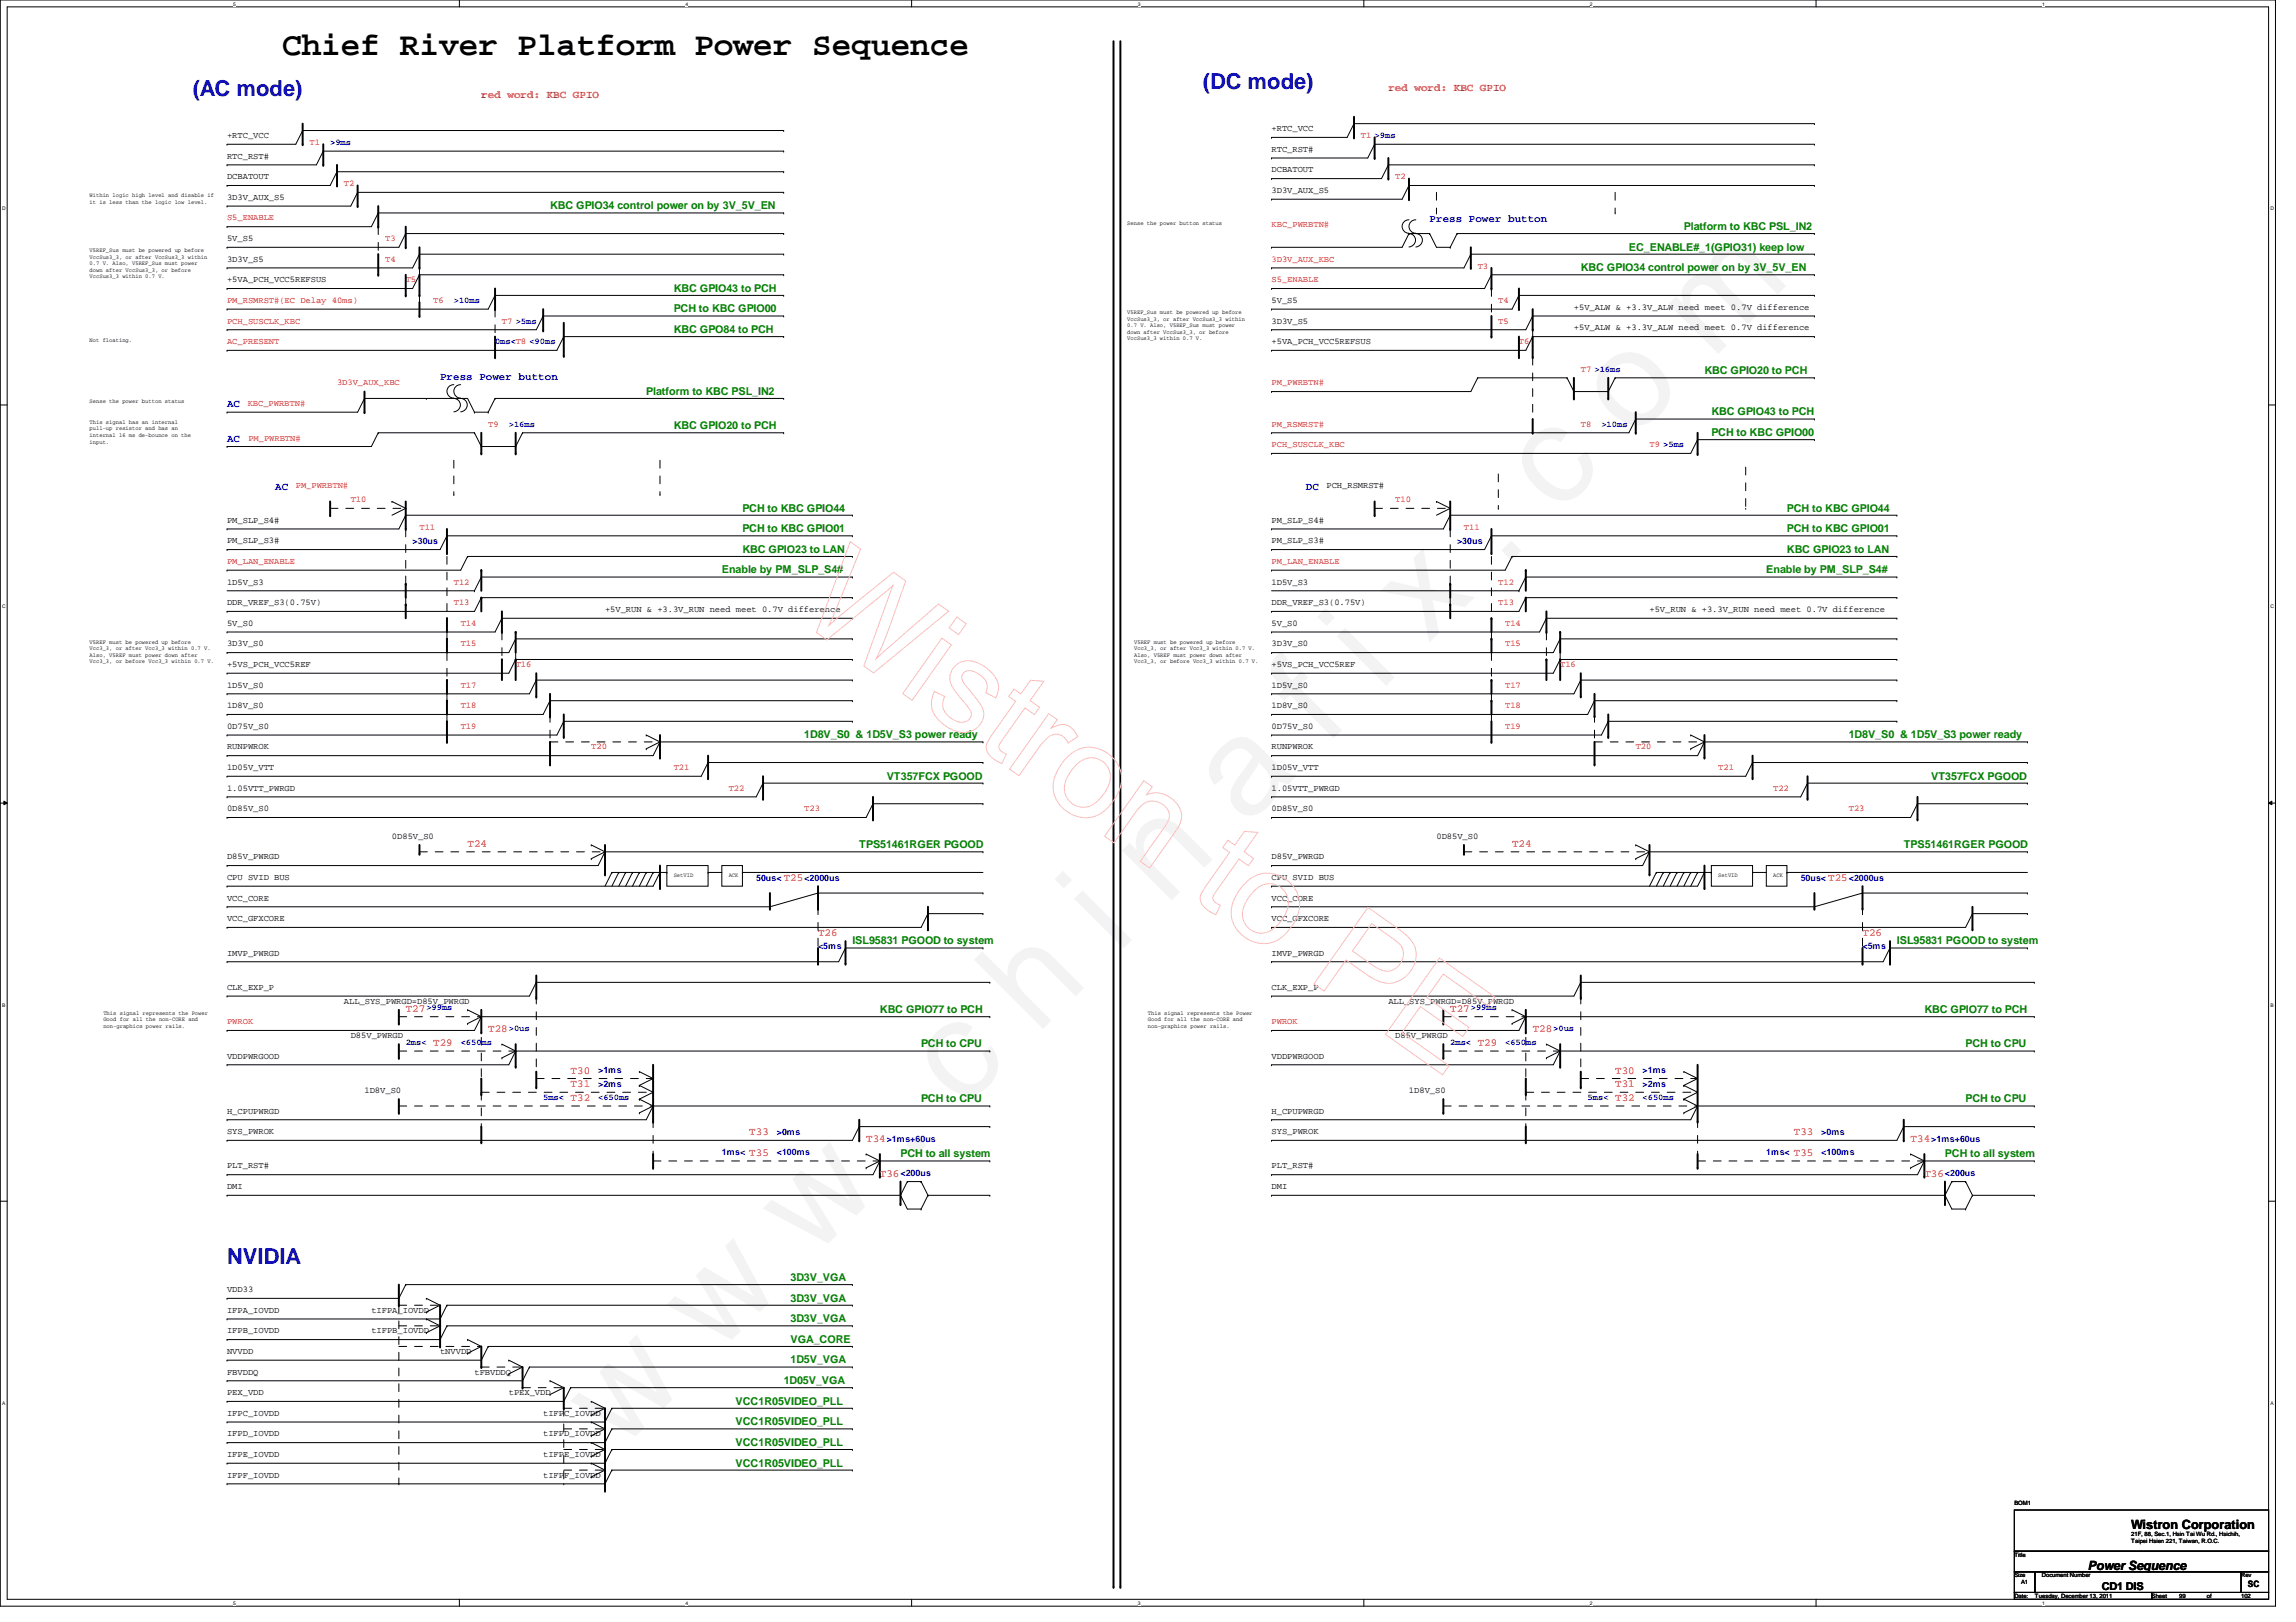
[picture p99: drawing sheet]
<svg xmlns="http://www.w3.org/2000/svg" width="297mm" height="210mm" viewBox="0 0 297 210" stroke-linecap="round" stroke-linejoin="round" font-family="sans-serif">
<defs><g id="words">
<text font-size="17.6" x="80.1" y="188" transform="rotate(-45 80.1 188)">w w w . c h i n a f i x . c o m</text>
<text font-size="4.2" x="36.5" y="7.1">Chief River Platform Power Sequence</text>
<g font-size="2.8" fill="#00f">
<text x="155.6" y="11.5">(DC mode)</text>
<text x="24.9" y="12.4">(AC mode)</text>
<text x="29.4" y="163.5">NVIDIA</text>
</g>
<g font-size="1.7">
<text x="275.7" y="197.8">Wistron Corporation</text>
<text x="270.1" y="203.2">Power Sequence</text>
</g>
<g font-size="1.4" fill="#f00">
<text x="179.6" y="11.8">red word: KBC GPIO</text>
<text x="62.3" y="12.7">red word: KBC GPIO</text>
<text x="60.5" y="109.6">T24</text>
<text x="195.6" y="109.6">T24</text>
<text x="101.4" y="114">T25</text>
<text x="236.5" y="114">T25</text>
<text x="105.8" y="121.2">T26</text>
<text x="241" y="121.2">T26</text>
<text x="52.5" y="130.9">T27</text>
<text x="187.6" y="130.9">T27</text>
<text x="56" y="135.4">T29</text>
<text x="63.2" y="133.6">T28</text>
<text x="191.2" y="135.4">T29</text>
<text x="198.3" y="133.6">T28</text>
<text x="73.8" y="142.5">T32</text>
<text x="73.8" y="138.9">T30</text>
<text x="73.8" y="140.7">T31</text>
<text x="209" y="142.5">T32</text>
<text x="209" y="138.9">T30</text>
<text x="209" y="140.7">T31</text>
<text x="96.9" y="149.6">T35</text>
<text x="96.9" y="146.9">T33</text>
<text x="112.1" y="147.8">T34</text>
<text x="232.1" y="149.6">T35</text>
<text x="232.1" y="146.9">T33</text>
<text x="247.2" y="147.8">T34</text>
<text x="113.8" y="152.3">T36</text>
<text x="249" y="152.3">T36</text>
</g>
<g font-size="1.4" fill="#008000">
<text x="71.2" y="27.1">KBC GPIO34 control power on by 3V_5V_EN</text>
<text x="217.8" y="29.8">Platform to KBC PSL_IN2</text>
<text x="204.5" y="35.1">KBC GPIO34 control power on by 3V_5V_EN</text>
<text x="210.7" y="32.4">EC_ENABLE#_1(GPIO31) keep low</text>
<text x="87.2" y="40.4">PCH to KBC GPIO00</text>
<text x="87.2" y="37.8">KBC GPIO43 to PCH</text>
<text x="87.2" y="43.1">KBC GPO84 to PCH</text>
<text x="83.6" y="51.1">Platform to KBC PSL_IN2</text>
<text x="220.5" y="48.4">KBC GPIO20 to PCH</text>
<text x="221.4" y="53.8">KBC GPIO43 to PCH</text>
<text x="87.2" y="55.5">KBC GPIO20 to PCH</text>
<text x="221.4" y="56.4">PCH to KBC GPIO00</text>
<text x="96.1" y="71.5">KBC GPIO23 to LAN</text>
<text x="96.1" y="68.9">PCH to KBC GPIO01</text>
<text x="96.1" y="66.2">PCH to KBC GPIO44</text>
<text x="231.2" y="71.5">KBC GPIO23 to LAN</text>
<text x="231.2" y="66.2">PCH to KBC GPIO44</text>
<text x="231.2" y="68.9">PCH to KBC GPIO01</text>
<text x="93.4" y="74.2">Enable by PM_SLP_S4#</text>
<text x="228.5" y="74.2">Enable by PM_SLP_S4#</text>
<text x="104.1" y="95.5">1D8V_S0 &amp; 1D5V_S3 power ready</text>
<text x="239.2" y="95.5">1D8V_S0 &amp; 1D5V_S3 power ready</text>
<text x="114.7" y="100.9">VT357FCX PGOOD</text>
<text x="249.8" y="100.9">VT357FCX PGOOD</text>
<text x="111.2" y="109.8">TPS51461RGER PGOOD</text>
<text x="246.3" y="109.8">TPS51461RGER PGOOD</text>
<text x="110.3" y="122.2">ISL95831 PGOOD to system</text>
<text x="245.4" y="122.2">ISL95831 PGOOD to system</text>
<text x="113.8" y="131.1">KBC GPIO77 to PCH</text>
<text x="249" y="131.1">KBC GPIO77 to PCH</text>
<text x="119.2" y="135.6">PCH to CPU</text>
<text x="254.3" y="135.6">PCH to CPU</text>
<text x="119.2" y="142.7">PCH to CPU</text>
<text x="254.3" y="142.7">PCH to CPU</text>
<text x="116.5" y="149.8">PCH to all system</text>
<text x="251.6" y="149.8">PCH to all system</text>
<text x="102.3" y="165.8">3D3V_VGA</text>
<text x="102.3" y="168.4">3D3V_VGA</text>
<text x="102.3" y="171.1">3D3V_VGA</text>
<text x="102.3" y="173.8">VGA_CORE</text>
<text x="101.4" y="179.1">1D05V_VGA</text>
<text x="102.3" y="176.4">1D5V_VGA</text>
<text x="95.2" y="184.4">VCC1R05VIDEO_PLL</text>
<text x="95.2" y="181.8">VCC1R05VIDEO_PLL</text>
<text x="95.2" y="189.8">VCC1R05VIDEO_PLL</text>
<text x="95.2" y="187.1">VCC1R05VIDEO_PLL</text>
</g>
<g font-size="1.4" fill="#00f">
<text x="185" y="28.7">Press Power button</text>
<text x="29.4" y="52.7">AC</text>
<text x="56.9" y="49.1">Press Power button</text>
<text x="29.4" y="57.1">AC</text>
<text x="35.6" y="63.4">AC</text>
<text x="168.9" y="63.4">DC</text>
</g>
<text font-size="1.4" x="271.9" y="205.7">CD1 DIS</text>
<g font-size="1.1">
<text x="29.4" y="17.9">+RTC_VCC</text>
<text x="164.5" y="17">+RTC_VCC</text>
<text x="29.4" y="23.2">DCBATOUT</text>
<text x="29.4" y="20.5">RTC_RST#</text>
<text x="164.5" y="22.3">DCBATOUT</text>
<text x="164.5" y="19.6">RTC_RST#</text>
<text x="29.4" y="25.9">3D3V_AUX_S5</text>
<text x="164.5" y="25">3D3V_AUX_S5</text>
<text x="29.4" y="31.2">5V_S5</text>
<text x="29.4" y="33.9">3D3V_S5</text>
<text x="29.4" y="36.5">+5VA_PCH_VCC5REFSUS</text>
<text x="164.5" y="41.9">3D3V_S5</text>
<text x="164.5" y="39.2">5V_S5</text>
<text x="203.6" y="40.1">+5V_ALW &amp; +3.3V_ALW need meet 0.7V difference</text>
<text x="164.5" y="44.5">+5VA_PCH_VCC5REFSUS</text>
<text x="203.6" y="42.8">+5V_ALW &amp; +3.3V_ALW need meet 0.7V difference</text>
<text x="171.6" y="63.2">PCH_RSMRST#</text>
<text x="29.4" y="67.6">PM_SLP_S4#</text>
<text x="29.4" y="70.3">PM_SLP_S3#</text>
<text x="164.5" y="67.6">PM_SLP_S4#</text>
<text x="164.5" y="70.3">PM_SLP_S3#</text>
<text x="29.4" y="75.6">1D5V_S3</text>
<text x="164.5" y="75.6">1D5V_S3</text>
<text x="29.4" y="83.7">3D3V_S0</text>
<text x="29.4" y="81">5V_S0</text>
<text x="29.4" y="78.3">DDR_VREF_S3(0.75V)</text>
<text x="78.3" y="79.2">+5V_RUN &amp; +3.3V_RUN need meet 0.7V difference</text>
<text x="164.5" y="78.3">DDR_VREF_S3(0.75V)</text>
<text x="164.5" y="83.7">3D3V_S0</text>
<text x="164.5" y="81">5V_S0</text>
<text x="213.4" y="79.2">+5V_RUN &amp; +3.3V_RUN need meet 0.7V difference</text>
<text x="29.4" y="89">1D5V_S0</text>
<text x="29.4" y="86.3">+5VS_PCH_VCC5REF</text>
<text x="164.5" y="89">1D5V_S0</text>
<text x="164.5" y="86.3">+5VS_PCH_VCC5REF</text>
<text x="29.4" y="91.7">1D8V_S0</text>
<text x="29.4" y="94.3">0D75V_S0</text>
<text x="164.5" y="91.7">1D8V_S0</text>
<text x="164.5" y="94.3">0D75V_S0</text>
<text x="29.4" y="99.7">1D05V_VTT</text>
<text x="29.4" y="97">RUNPWROK</text>
<text x="164.5" y="99.7">1D05V_VTT</text>
<text x="164.5" y="97">RUNPWROK</text>
<text x="29.4" y="105">0D85V_S0</text>
<text x="29.4" y="102.3">1.05VTT_PWRGD</text>
<text x="164.5" y="105">0D85V_S0</text>
<text x="164.5" y="102.3">1.05VTT_PWRGD</text>
<text x="29.4" y="111.2">D85V_PWRGD</text>
<text x="29.4" y="113.9">CPU SVID BUS</text>
<text x="50.7" y="108.5">0D85V_S0</text>
<text x="164.5" y="111.2">D85V_PWRGD</text>
<text x="164.5" y="113.9">CPU SVID BUS</text>
<text x="185.8" y="108.5">0D85V_S0</text>
<text x="29.4" y="116.5">VCC_CORE</text>
<text x="29.4" y="119.2">VCC_GFXCORE</text>
<text x="164.5" y="116.5">VCC_CORE</text>
<text x="164.5" y="119.2">VCC_GFXCORE</text>
<text x="29.4" y="123.7">IMVP_PWRGD</text>
<text x="164.5" y="123.7">IMVP_PWRGD</text>
<text x="29.4" y="128.1">CLK_EXP_P</text>
<text x="44.5" y="129.9">ALL_SYS_PWRGD=D85V_PWRGD</text>
<text x="164.5" y="128.1">CLK_EXP_P</text>
<text x="179.6" y="129.9">ALL_SYS_PWRGD=D85V_PWRGD</text>
<text x="29.4" y="137">VDDPWRGOOD</text>
<text x="45.4" y="134.3">D85V_PWRGD</text>
<text x="164.5" y="137">VDDPWRGOOD</text>
<text x="180.5" y="134.3">D85V_PWRGD</text>
<text x="47.2" y="141.4">1D8V_S0</text>
<text x="182.3" y="141.4">1D8V_S0</text>
<text x="29.4" y="144.1">H_CPUPWRGD</text>
<text x="29.4" y="146.8">SYS_PWROK</text>
<text x="164.5" y="144.1">H_CPUPWRGD</text>
<text x="164.5" y="146.8">SYS_PWROK</text>
<text x="29.4" y="153.9">DMI</text>
<text x="29.4" y="151.2">PLT_RST#</text>
<text x="164.5" y="153.9">DMI</text>
<text x="164.5" y="151.2">PLT_RST#</text>
<text x="29.4" y="167.2">VDD33</text>
<text x="29.4" y="169.9">IFPA_IOVDD</text>
<text x="29.4" y="172.6">IFPB_IOVDD</text>
<text x="48" y="169.9">tIFPA_IOVDD</text>
<text x="48" y="172.6">tIFPB_IOVDD</text>
<text x="29.4" y="177.9">FBVDDQ</text>
<text x="29.4" y="175.2">NVVDD</text>
<text x="56.9" y="175.2">tNVVDD</text>
<text x="61.4" y="177.9">tFBVDDQ</text>
<text x="29.4" y="180.6">PEX_VDD</text>
<text x="29.4" y="183.2">IFPC_IOVDD</text>
<text x="29.4" y="185.9">IFPD_IOVDD</text>
<text x="65.8" y="180.6">tPEX_VDD</text>
<text x="70.3" y="183.2">tIFPC_IOVDD</text>
<text x="70.3" y="185.9">tIFPD_IOVDD</text>
<text x="29.4" y="188.6">IFPE_IOVDD</text>
<text x="29.4" y="191.2">IFPF_IOVDD</text>
<text x="70.3" y="188.6">tIFPE_IOVDD</text>
<text x="70.3" y="191.2">tIFPF_IOVDD</text>
<text x="290.8" y="205.4">SC</text>
</g>
<g font-size="1.1" fill="#f00">
<text x="176.1" y="17.9">T1</text>
<text x="40" y="18.8">T1</text>
<text x="180.5" y="23.2">T2</text>
<text x="29.4" y="28.5">S5_ENABLE</text>
<text x="44.5" y="24.1">T2</text>
<text x="164.5" y="29.4">KBC_PWRBTN#</text>
<text x="49.8" y="31.2">T3</text>
<text x="49.8" y="33.9">T4</text>
<text x="164.5" y="33.9">3D3V_AUX_KBC</text>
<text x="191.2" y="34.8">T3</text>
<text x="29.4" y="41.9">PCH_SUSCLK_KBC</text>
<text x="29.4" y="39.2">PM_RSMRST#(EC Delay 40ms)</text>
<text x="52.5" y="36.5">T5</text>
<text x="56" y="39.2">T6</text>
<text x="64.9" y="41.9">T7 &gt;5ms</text>
<text x="164.5" y="36.5">S5_ENABLE</text>
<text x="193.8" y="39.2">T4</text>
<text x="193.8" y="41.9">T5</text>
<text x="29.4" y="44.5">AC_PRESENT</text>
<text x="196.5" y="44.5">T6</text>
<text x="32" y="52.5">KBC_PWRBTN#</text>
<text x="43.6" y="49.9">3D3V_AUX_KBC</text>
<text x="164.5" y="49.9">PM_PWRBTN#</text>
<text x="204.5" y="48.1">T7 &gt;16ms</text>
<text x="32.1" y="57.1">PM_PWRBTN#</text>
<text x="63.2" y="55.2">T9</text>
<text x="164.5" y="57.9">PCH_SUSCLK_KBC</text>
<text x="164.5" y="55.2">PM_RSMRST#</text>
<text x="204.5" y="55.2">T8</text>
<text x="213.4" y="57.9">T9 &gt;5ms</text>
<text x="38.3" y="63.2">PM_PWRBTN#</text>
<text x="45.4" y="65">T10</text>
<text x="180.5" y="65">T10</text>
<text x="54.3" y="68.5">T11</text>
<text x="189.4" y="68.5">T11</text>
<text x="29.4" y="73">PM_LAN_ENABLE</text>
<text x="58.7" y="75.6">T12</text>
<text x="164.5" y="73">PM_LAN_ENABLE</text>
<text x="193.8" y="75.6">T12</text>
<text x="58.7" y="78.3">T13</text>
<text x="59.6" y="83.7">T15</text>
<text x="59.6" y="81">T14</text>
<text x="193.8" y="78.3">T13</text>
<text x="194.7" y="83.7">T15</text>
<text x="194.7" y="81">T14</text>
<text x="59.6" y="89">T17</text>
<text x="66.7" y="86.3">T16</text>
<text x="194.7" y="89">T17</text>
<text x="201.8" y="86.3">T16</text>
<text x="59.6" y="91.7">T18</text>
<text x="59.6" y="94.3">T19</text>
<text x="194.7" y="94.3">T19</text>
<text x="194.7" y="91.7">T18</text>
<text x="76.5" y="97">T20</text>
<text x="87.2" y="99.7">T21</text>
<text x="211.6" y="97">T20</text>
<text x="222.3" y="99.7">T21</text>
<text x="94.3" y="102.3">T22</text>
<text x="104.1" y="105">T23</text>
<text x="229.4" y="102.3">T22</text>
<text x="239.2" y="105">T23</text>
<text x="29.4" y="132.5">PWROK</text>
<text x="164.5" y="132.5">PWROK</text>
</g>
<g font-size="1.1" fill="#00f">
<text x="177.8" y="17.9">&gt;9ms</text>
<text x="42.7" y="18.8">&gt;9ms</text>
<text x="58.7" y="39.2">&gt;10ms</text>
<text x="64" y="44.5">0ms&lt;T8 &lt;90ms</text>
<text x="65.8" y="55.2">&gt;16ms</text>
<text x="207.2" y="55.2">&gt;10ms</text>
<text x="53.4" y="70.4">&gt;30us</text>
<text x="188.5" y="70.4">&gt;30us</text>
<text x="97.8" y="114">50us&lt;</text>
<text x="104.1" y="114">&lt;2000us</text>
<text x="233" y="114">50us&lt;</text>
<text x="239.2" y="114">&lt;2000us</text>
<text x="105.8" y="122.9">&lt;5ms</text>
<text x="241" y="122.9">&lt;5ms</text>
<text x="55.2" y="130.8">&gt;99ms</text>
<text x="190.3" y="130.8">&gt;99ms</text>
<text x="52.5" y="135.2">2ms&lt;</text>
<text x="59.6" y="135.2">&lt;650ms</text>
<text x="65.8" y="133.4">&gt;0us</text>
<text x="187.6" y="135.2">2ms&lt;</text>
<text x="194.7" y="135.2">&lt;650ms</text>
<text x="201" y="133.4">&gt;0us</text>
<text x="70.3" y="142.3">5ms&lt;</text>
<text x="77.4" y="142.3">&lt;650ms</text>
<text x="77.4" y="138.9">&gt;1ms</text>
<text x="77.4" y="140.6">&gt;2ms</text>
<text x="205.4" y="142.3">5ms&lt;</text>
<text x="212.5" y="142.3">&lt;650ms</text>
<text x="212.5" y="138.9">&gt;1ms</text>
<text x="212.5" y="140.6">&gt;2ms</text>
<text x="93.4" y="149.5">1ms&lt;</text>
<text x="100.5" y="149.5">&lt;100ms</text>
<text x="100.5" y="146.9">&gt;0ms</text>
<text x="114.7" y="147.7">&gt;1ms+60us</text>
<text x="228.5" y="149.5">1ms&lt;</text>
<text x="235.6" y="149.5">&lt;100ms</text>
<text x="235.6" y="146.9">&gt;0ms</text>
<text x="249.8" y="147.7">&gt;1ms+60us</text>
<text x="116.5" y="152.2">&lt;200us</text>
<text x="251.6" y="152.2">&lt;200us</text>
</g>
<g font-size=".8">
<text x="11.6" y="25.5">Within logic high level and disable if</text>
<text x="11.6" y="26.4">it is less than the logic low level.</text>
<text x="145.8" y="29.1">Sense the power button status</text>
<text x="11.6" y="32.6">V5REF_Sus must be powered up before</text>
<text x="11.6" y="33.5">VccSus3_3, or after VccSus3_3 within</text>
<text x="11.6" y="34.3">0.7 V. Also, V5REF_Sus must power</text>
<text x="11.6" y="35.2">down after VccSus3_3, or before</text>
<text x="11.6" y="36">VccSus3_3 within 0.7 V.</text>
<text x="145.8" y="40.6">V5REF_Sus must be powered up before</text>
<text x="145.8" y="41.5">VccSus3_3, or after VccSus3_3 within</text>
<text x="11.6" y="44.2">Not floating.</text>
<text x="145.8" y="42.3">0.7 V. Also, V5REF_Sus must power</text>
<text x="145.8" y="43.2">down after VccSus3_3, or before</text>
<text x="145.8" y="44">VccSus3_3 within 0.7 V.</text>
<text x="11.6" y="52.2">Sense the power button status</text>
<text x="11.6" y="54.9">This signal has an internal</text>
<text x="11.6" y="55.7">pull-up resistor and has an</text>
<text x="11.6" y="56.6">internal 16 ms de-bounce on the</text>
<text x="11.6" y="57.4">input.</text>
<text x="11.6" y="83.3">V5REF must be powered up before</text>
<text x="146.7" y="83.3">V5REF must be powered up before</text>
<text x="11.6" y="84.2">Vcc3_3, or after Vcc3_3 within 0.7 V.</text>
<text x="11.6" y="85">Also, V5REF must power down after</text>
<text x="11.6" y="85.9">Vcc3_3, or before Vcc3_3 within 0.7 V.</text>
<text x="146.7" y="84.2">Vcc3_3, or after Vcc3_3 within 0.7 V.</text>
<text x="146.7" y="85">Also, V5REF must power down after</text>
<text x="146.7" y="85.9">Vcc3_3, or before Vcc3_3 within 0.7 V.</text>
<text x="87.2" y="113.5">SetVID</text>
<text x="94.3" y="113.5">ACK</text>
<text x="222.3" y="113.5">SetVID</text>
<text x="229.4" y="113.5">ACK</text>
<text x="13.4" y="131.3">This signal represents the Power</text>
<text x="148.5" y="131.3">This signal represents the Power</text>
<text x="13.4" y="132.2">Good for all the non-CORE and</text>
<text x="13.4" y="133">non-graphics power rails.</text>
<text x="148.5" y="132.2">Good for all the non-CORE and</text>
<text x="148.5" y="133">non-graphics power rails.</text>
<text x="260.6" y="194.8">BOM1</text>
<text x="260.6" y="201.5">Title</text>
<text x="275.7" y="198.8">21F, 88, Sec.1, Hsin Tai Wu Rd., Hsichih,</text>
<text x="275.7" y="199.7">Taipei Hsien 221, Taiwan, R.O.C.</text>
<text x="260.6" y="204.1">Size</text>
<text x="260.6" y="206.8">Date:</text>
<text x="261.5" y="205">A1</text>
<text x="263.3" y="206.8">Tuesday, December 13, 2011</text>
<text x="264.2" y="204.1">Document Number</text>
<text x="278.4" y="206.8">Sheet</text>
<text x="281.9" y="206.8">99</text>
<text x="285.5" y="206.8">of</text>
<text x="289.9" y="204.1">Rev</text>
<text x="289.9" y="206.8">102</text>
</g>
<g font-size=".6">
<text x="30.2" y=".7">5</text>
<text x="88.7" y=".7">4</text>
<text x="147.2" y=".7">3</text>
<text x="205.7" y=".7">2</text>
<text x="264.2" y=".7">1</text>
<text x=".3" y="27.2">D</text>
<text x="293.7" y="27.2">D</text>
<text x=".3" y="78.7">C</text>
<text x="293.7" y="78.7">C</text>
<text x=".3" y="130.3">B</text>
<text x="293.7" y="130.3">B</text>
<text x=".3" y="181.8">A</text>
<text x="293.7" y="181.8">A</text>
<text x="30.2" y="207.7">5</text>
<text x="88.7" y="207.7">4</text>
<text x="147.2" y="207.7">3</text>
<text x="205.7" y="207.7">2</text>
<text x="264.2" y="207.7">1</text>
</g>
</g></defs>
<path d="M0 0h294.4v207.9h-294.4zM.9 .9h292.6v206.1h-292.6z" fill="none" stroke="#000" stroke-width=".13"/>
<g fill="#fff">
<path d="M30.2 .1h.3v.7h-.3z"/>
<path d="M30.2 207.1h.3v.7h-.3z"/>
</g>
<path d="M59.4 0v.9M59.4 207v.9" fill="none" stroke="#000" stroke-width=".13"/>
<g fill="#fff">
<path d="M88.7 .1h.3v.7h-.3z"/>
<path d="M88.7 207.1h.3v.7h-.3z"/>
</g>
<path d="M117.9 0v.9M117.9 207v.9" fill="none" stroke="#000" stroke-width=".13"/>
<g fill="#fff">
<path d="M147.2 .1h.3v.7h-.3z"/>
<path d="M147.2 207.1h.3v.7h-.3z"/>
</g>
<path d="M176.4 0v.9M176.4 207v.9" fill="none" stroke="#000" stroke-width=".13"/>
<g fill="#fff">
<path d="M205.7 .1h.3v.7h-.3z"/>
<path d="M205.7 207.1h.3v.7h-.3z"/>
</g>
<path d="M234.9 0v.9M234.9 207v.9" fill="none" stroke="#000" stroke-width=".13"/>
<g fill="#fff">
<path d="M264.2 .1h.3v.7h-.3z"/>
<path d="M264.2 207.1h.3v.7h-.3z"/>
<path d="M.3 26.6h.5v.7h-.5z"/>
<path d="M293.7 26.6h.5v.7h-.5z"/>
<path d="M.3 78.1h.5v.8h-.5z"/>
<path d="M293.7 78.1h.5v.8h-.5z"/>
</g>
<path d="M0 52.4h.9M293.5 52.4h.9" fill="none" stroke="#000" stroke-width=".13"/>
<g fill="#fff">
<path d="M.3 129.7h.4v.7h-.4z"/>
<path d="M293.7 129.7h.5v.7h-.5z"/>
</g>
<path d="M0 103.9h.9M.5 103.7l.4 .2-.4 .2zM293.5 103.9l.4-.2v.4zM293.5 103.9h.9" fill="none" stroke="#000" stroke-width=".13"/>
<path d="M.5 103.7l.4 .2-.4 .2zM293.5 103.9l.4-.2v.4z" fill="#000"/>
<g fill="#fff">
<path d="M.3 181.2h.4v.7h-.4z"/>
<path d="M293.7 181.2h.4v.7h-.4z"/>
</g>
<g fill="none" stroke="#000" stroke-width=".13">
<path d="M29.4 18.7h.1M39.2 16.9h.1M39.2 16.9l-.9 1.8h-8.9M39.2 16.9h62.2M41.8 19.6h.1M41.8 19.6l-.9 1.7h-11.5M41.8 19.6h59.6M101.4 19.6h.1M101.4 16.9h.1M164.5 17.8h.1M175.2 16h.1M175.2 16l-.9 1.8h-9.8"/>
<path d="M175.2 16h59.5M177.8 18.7h.1M177.8 18.7h56.9M177.8 18.7l-.9 1.7h-12.4M234.7 18.7h.1M234.7 16h.1M29.4 26.7h.1M29.4 29.3h.1M29.4 34.7h.1M29.4 32h.1M29.4 21.3h.1M29.4 37.3h.1"/>
<path d="M29.4 24h.1M43.6 22.2h.1M43.6 22.2l-.9 1.8h-13.3M43.6 22.2h57.8M46.3 24.9h.1M46.3 24.9l-.9 1.8h-16M46.3 24.9h55.1M48.9 27.6h.1M48.9 27.6l-.9 1.7h-18.6M48.9 27.6h52.5M52.5 30.2h.1M52.5 30.2h48.9"/>
<path d="M52.5 30.2l-.9 1.8h-22.2M54.3 32.9h.1M54.3 35.6h.1M54.3 32.9l-.9 1.8h-24M54.3 32.9h47.1M54.3 35.6h47.1M54.3 35.6l-.9 1.7h-24M64 38.2h.1M64 38.2h37.4M64 38.2l-.8 1.8h-33.8M101.4 22.2h.1M164.5 23.1h.1"/>
<path d="M164.5 20.4h.1M179.6 21.3h.1M179.6 21.3l-.9 1.8h-14.2M179.6 21.3h55.1M182.3 24h.1M182.3 24h52.4M182.3 24l-.9 1.8M188.5 30.2h46.2M190.3 32.9h44.4M193 35.6h41.7M196.5 38.2h38.2M234.7 21.3h.1"/>
<path d="M234.7 24h.1M29.4 42.7h.1M29.4 45.3h.1M29.4 40h.1M29.4 53.3h.1M29.4 57.8h.1M29.4 42.7h40M29.4 45.3h42.6M47.2 51.6h.1M47.2 51.6l-.9 1.7h-16.9M47.2 51.6h13.3l.9 1.7M48.9 56h.1"/>
<path d="M48.9 56l-.9 1.8h-18.6M48.9 56h12.5M55.2 51.6h.1M58.7 51.6a.87 .87 0 0 1 .9 .8 .87 .87 0 0 1-.9 .9M58.7 49.8a.87 .87 0 0 0-.9 .9 .87 .87 0 0 0 .9 .8M59.6 51.6a.87 .87 0 0 1 .8 .8 .87 .87 0 0 1-.8 .9M59.6 49.8a.87 .87 0 0 0-.9 .9 .87 .87 0 0 0 .9 .8M61.4 56h.1M61.4 53.3h.1M61.4 53.3h1.8M61.4 56l.9 1.8M62.3 57.8h.1"/>
<path d="M62.3 57.8h4.4M63.2 53.3h.1M64 51.6h.1M64 51.6h37.4M64 51.6l-.8 1.7M66.7 57.8h.1M70.3 40.9h31.1M72.9 43.6h28.5M101.4 56h-33.8l-.9 1.8M164.5 42.7h32.9M164.5 45.3h32.9M164.5 40h31.1"/>
<path d="M164.5 56h46.2M164.5 58.7h54.2M198.3 43.6h36.4M198.3 40.9h36.4M29.4 71.1h.1M29.4 68.5h.1M29.4 73.8h.1M29.4 79.1h.1M29.4 76.5h32M50.7 64.9h.1M50.7 64.9l1.8 .9M52.5 66.7h.1"/>
<path d="M52.5 65.8h.1M52.5 66.7l-.9 1.8h-22.2M52.5 66.7h57.8M52.5 65.8l-1.8 .9M57.8 69.3h.1M57.8 69.3l-.9 1.8h-27.5M57.8 69.3h52.5M60.5 72h.1M60.5 72h49.8M60.5 72l-.9 1.8h-30.2M61.4 76.5h.1M62.3 74.7h.1"/>
<path d="M62.3 77.3h.1M62.3 74.7h48M62.3 77.3h48M62.3 77.3l-.9 1.8h-32M62.3 74.7l-.9 1.8M164.5 73.8h30.2M164.5 76.5h32M164.5 79.1h32M187.6 66.7h57.8M193 69.3h52.4M195.6 72h49.8M197.4 74.7h48"/>
<path d="M197.4 77.3h48M245.4 72h.1M245.4 69.3h.1M245.4 66.7h.1M245.4 77.3h.1M245.4 74.7h.1M29.4 89.8h.1M29.4 84.5h.1M29.4 81.8h.1M29.4 92.5h.1M29.4 87.1h.1M29.4 97.8h.1"/>
<path d="M29.4 95.1h.1M29.4 89.8h39.1M29.4 92.5h40.9M29.4 97.8h55.1M29.4 95.1h42.6M64.9 80h.1M64.9 80h45.4M64.9 80l-.9 1.8h-34.6M66.7 82.7h.1M66.7 85.3h.1M66.7 82.7h43.6M66.7 82.7l-.9 1.8h-36.4"/>
<path d="M66.7 85.3h43.6M66.7 85.3l-.9 1.8h-36.4M69.4 88h40.9M71.2 90.7h39.1M72.9 93.3h37.4M85.4 96h41.8M91.6 98.7h35.6M164.5 89.8h39.1M164.5 84.5h36.5M164.5 81.8h34.7M164.5 92.5h40.9M164.5 87.1h36.5"/>
<path d="M164.5 97.8h55.1M164.5 95.1h42.7M200.1 80h45.3M201.8 82.7h43.6M201.8 85.3h43.6M204.5 88h40.9M206.3 90.7h39.1M208.1 93.3h37.3M220.5 96h41.8M226.7 98.7h35.6M245.4 82.7h.1M245.4 88h.1"/>
<path d="M245.4 80h.1M245.4 90.7h.1M245.4 85.3h.1M245.4 93.3h.1M262.3 96h.1M262.3 98.7h.1M29.4 105.8h.1M29.4 112h.1M29.4 117.3h.1M29.4 100.5h.1M29.4 103.1h.1M29.4 114.7h.1"/>
<path d="M29.4 105.8h82.7M29.4 112h48M29.4 117.3h70.2M29.4 100.5h61.3M29.4 103.1h68.4M29.4 114.7h55.1M78.3 110.2h48.9M96.1 112.9h31.1M98.7 101.3h28.5M164.5 112h48M164.5 100.5h61.3M164.5 103.1h68.5"/>
<path d="M164.5 114.7h55.1M213.4 110.2h48.9M231.2 112.9h31.1M233.8 101.3h28.5M241 115.6h.1M241 115.6l-6.3 1.7h-70.2M241 115.6h21.3M248.1 104h.1M248.1 104l-.9 1.8h-82.7M248.1 104h14.2M255.2 118.2h.1M255.2 118.2l-.9 1.8h-89.8"/>
<path d="M255.2 118.2h7.1M262.3 110.2h.1M262.3 104h.1M262.3 115.6h.1M262.3 118.2h.1M262.3 101.3h.1M29.4 120h.1M29.4 124.5h.1M29.4 133.3h.1M29.4 137.8h.1M29.4 128.9h.1M29.4 120h89.8"/>
<path d="M29.4 124.5h79.1M29.4 128.9h39.1M60.5 132.5h.1M60.5 130.7h.1M60.5 130.7l1.8 .9M62.3 131.6h.1M62.3 131.6l-.9 1.7h-32M62.3 131.6h65.8M62.3 131.6l-1.8 .9M64.9 135.1h.1M64.9 136.9h.1M64.9 135.1l1.8 .9"/>
<path d="M66.7 136h.1M66.7 136h61.4M66.7 136l-.9 1.8h-36.4M66.7 136l-1.8 .9M69.4 127.1h58.7M164.5 133.3h32M164.5 137.8h36.5M164.5 128.9h39.1M197.4 131.6h65.8M201.8 136h61.4M204.5 127.1h58.7M244.5 122.7h.1"/>
<path d="M244.5 122.7l-.9 1.8h-79.1M244.5 122.7h17.8M262.3 122.7h.1M263.2 131.6h.1M263.2 136h.1M263.2 127.1h.1M0 155.4h.9M29.4 152h.1M29.4 144.9h.1M29.4 154.7h.1M29.4 147.6h.1M29.4 152h83.5"/>
<path d="M29.4 144.9h54.2M29.4 154.7h87.1M29.4 147.6h80.9M84.5 143.1h43.6M164.5 144.9h54.2M164.5 154.7h87.1M219.6 143.1h43.6M246.3 145.8h.1M246.3 145.8l-.9 1.8h-80.9M246.3 145.8h16.9M247.2 151.1h.1M247.2 149.4h.1"/>
<path d="M247.2 149.4l1.8 .8M249 150.2h.1M249 150.2l-.9 1.8h-83.6M249 150.2h14.2M249 150.2l-1.8 .9M251.6 154.7h.1M251.6 154.7l.9 1.8h1.8M252.5 152.9h.1M252.5 152.9l-.9 1.8M252.5 152.9h1.8M254.3 152.9h.1M254.3 156.5h.1"/>
<path d="M254.3 152.9l.9 1.8M255.2 154.7h.1M255.2 154.7h8M255.2 154.7l-.9 1.8M263.2 154.7h.1M263.2 150.2h.1M263.2 143.1h.1M263.2 145.8h.1M293.5 155.4h.9M29.4 178.7h.1M29.4 170.7h.1M29.4 168h.1"/>
<path d="M29.4 176h.1M29.4 173.4h.1M29.4 178.7h38.2M52.5 166.2h.1M52.5 166.2l-.9 1.8h-22.2M52.5 166.2h57.8M55.2 168h.1M55.2 169.8h.1M55.2 172.5h.1M55.2 170.7h.1M55.2 168l1.7 .9-1.7 .9M55.2 170.7l1.7 .9-1.7 .9"/>
<path d="M57.8 168.9h.1M57.8 171.6h.1M57.8 168.9h52.5M57.8 168.9l-.9 1.8h-27.5M57.8 171.6h52.5M57.8 171.6l-.9 1.8h-27.5M60.5 173.4h.1M60.5 175.1h.1M60.5 173.4l1.8 .8-1.8 .9M63.2 174.2h.1M63.2 174.2l-.9 1.8h-32.9M63.2 174.2h47.1"/>
<path d="M65.8 177.8h.1M65.8 176h.1M65.8 176l1.8 .9-1.8 .9M68.5 176.9h41.8M73.8 179.6h36.5M29.4 181.4h.1M29.4 184h.1M29.4 186.7h.1M29.4 189.4h.1M29.4 192h.1M29.4 181.4h43.5M29.4 184h48.9"/>
<path d="M29.4 186.7h48.9M29.4 189.4h48.9M29.4 192h48.9M79.2 182.2h31.1M79.2 184.9h31.1M79.2 187.6h31.1M79.2 190.2h31.1M260.6 195.4h32.9v5.3h-32.9zM260.6 200.7h32.9v2.7h-32.9zM260.6 203.4h2.7v2.7h-2.7zM260.6 206.1h17.8v.9h-17.8zM263.3 203.4h26.6v2.7h-26.6z"/>
<path d="M278.4 206.1h15.1v.9h-15.1zM289.9 203.4h3.6v2.7h-3.6z"/>
</g>
<g fill="none" stroke="#000" stroke-width=".13" stroke-dasharray="1 1 1 1 1 1 1 1">
<path d="M48.9 29.3v3.6M48.9 32.9h.1M54.3 39.1v-.9M54.3 38.2h.1M54.3 35.6v-.9M54.3 34.7h.1M58.7 59.6v4.4M64 40v3.6M64 43.6h.1M42.7 65.8h9.8M52.5 68.5v7.1M52.5 75.6h.1"/>
<path d="M52.5 65.8h.1M52.5 77.3v.9M52.5 78.2h.1M57.8 72v8M58.7 64h.1M57.8 80h.1M57.8 84.5v3.5M57.8 88h.1M57.8 81.8v.9M57.8 82.7h.1M57.8 89.8v.9M57.8 90.7h.1"/>
<path d="M57.8 92.5v.8M57.8 93.3h.1M64.9 81.8v3.5M64.9 85.3h.1M66.7 84.5v.8M66.7 85.3h.1M54.3 110.2h24M241 117.3v5.4M51.6 131.6h10.7M51.6 136h15.1M62.3 131.6h.1M62.3 134.2v5.4"/>
<path d="M62.3 139.6h.1M66.7 136h.1M241 122.7h.1M51.6 143.1h32.9M62.3 141.4h22.2M62.3 141.4v4.4M62.3 145.8h.1M84.5 150.2h29.3M186.7 143.1h32.9M219.6 150.2h29.4M249 150.2h.1M51.6 168.9v23.1"/>
<path d="M51.6 168.9h5.3M51.6 174.2h10.7M51.6 171.6h5.3M56.9 168.9h.1M56.9 171.6h.1M62.3 174.2h.1M62.3 176.9h5.3M51.6 192h.1"/>
</g>
<g fill="none" stroke="#000" stroke-width=".25">
<path d="M39.2 18.7h.1M39.2 16v2.7M41.8 18.7v2.6M144.1 5.3v200.1M144.9 5.3v200.1M175.2 17.8h.1M175.2 15.1v2.7M177.8 17.8v2.6M41.8 21.3h.1M43.6 24h.1M43.6 21.3v2.7M46.3 26.7h.1"/>
<path d="M46.3 24v2.7M48.9 35.6h.1M48.9 29.3h.1M48.9 26.7v2.6M48.9 32.9v2.7M52.5 32h.1M52.5 38.2h.1M52.5 29.3v2.7M52.5 35.6v2.6M54.3 38.2h.1M54.3 34.7h.1M54.3 32v2.7"/>
<path d="M54.3 35.6v2.6M54.3 39.1v1.8M64 37.3v2.7M177.8 20.4h.1M179.6 23.1h.1M179.6 20.4v2.7M182.3 23.1v2.7M47.2 53.3h.1M47.2 50.7v2.6M54.3 40.9h.1M62.3 58.7h.1M62.3 56v2.7"/>
<path d="M64 40h.1M64 46.2h.1M64 43.6v2.6M66.7 58.7h.1M66.7 56v2.7M42.7 66.7h.1M42.7 64.9v1.8M52.5 68.5h.1M52.5 78.2h.1M52.5 75.6h.1M52.5 64.9v3.6M52.5 75.6v1.7"/>
<path d="M52.5 78.2v1.8M57.8 71.6h.1M57.8 68.5v3.1M62.3 73.8h.1M62.3 77.3h.1M62.3 73.8v2.7M62.3 77.3v1.8M64.9 79.1v2.7M57.8 90.7h.1M57.8 80h.1M57.8 82.7h.1M57.8 88h.1"/>
<path d="M57.8 96h.1M57.8 80v1.8M57.8 82.7v1.8M57.8 88v1.8M57.8 90.7v1.8M57.8 93.3v2.7M64.9 81.8h.1M64.9 85.3h.1M64.9 85.3v2.7M66.7 81.8h.1M66.7 85.3h.1M66.7 81.8v2.7"/>
<path d="M66.7 85.3v2.7M54.3 110.5h.1M54.3 109.3v1.2M241 117.6h.1M241 114.7v2.9M248.1 106h.1M248.1 103.1v2.9M255.2 117.3v3M51.6 132.5h.1M51.6 136.9h.1M51.6 130.7v1.8M51.6 135.1v1.8"/>
<path d="M62.3 133.6h.1M62.3 130.7v2.9M62.3 139.6v2M66.7 138h.1M66.7 135.1v2.9M241 124.7h.1M241 122.7v2M244.5 124.7h.1M244.5 121.8v2.9M255.2 120.3h.1M51.6 144h.1M51.6 142.2v1.8"/>
<path d="M62.3 141.6h.1M62.3 147.8h.1M62.3 145.8v2M246.3 147.6h.1M246.3 144.9v2.7M249 152.3h.1M249 149.4v2.9M251.6 155.8h.1M251.6 152.9v2.9M51.6 168.9h.1M51.6 166.2v2.7M56.9 171.6h.1"/>
<path d="M56.9 174.2h.1M56.9 168.9v5.3M62.3 176.9h.1M62.3 174.2v2.7M144.1 205.4h.1M144.9 205.4h.1"/>
</g>
<g fill="none" stroke="#ffbfbf" stroke-width=".13">
<path d="M110 70.1l1.3 1-4.1 9.8 1.8-1.5 6.6-5.3 1.6 1.1-2.6 7.2-1.3 2.8 8.1-7 1.3 .9-9.7 8-1.2-.9 3.7-10.4-8.5 7-1.4-.9zM123.8 79.9l1.2 .8-1 1.4-1.2-.8zM121.9 82.6l1.2 .8-5.1 7.2-1.2-.8zM123.5 86.3a2.76 2.76 0 0 1 3.6-.2 3.5 3.5 0 0 1 2.1 3.2l-.4 1-1.3-.7a1.66 1.66 0 0 0-.7-2.3 1.89 1.89 0 0 0-1.7-.5 .98 .98 0 0 0-.3 1.7l.4 .5a10.9 10.9 0 0 1 2 2.8 2.51 2.51 0 0 1-3.5 2.8 4.9 4.9 0 0 1-3.1-3l-.1-.9 .4-1.2 1.3 .6a2.01 2.01 0 0 0 .8 2.8 1.66 1.66 0 0 0 2.5 .1l.1-.4v-.4l-.3-.6a13.7 13.7 0 0 1-2.3-3.3 2.17 2.17 0 0 1 .5-2zM131.2 89.2l.9 .6 1.2-1.8 1.7 .2-1.7 2.5 1.2 .8-.7 1-1.2-.9-3.2 4.5a.77 .77 0 0 0 .4 1.3l.4 .2-.6 1.2a3 3 0 0 1-2-1.9v-.5l.4-.7 3.4-4.9-.9-.7zM135.7 92.4l1.1 .7-.8 1.1a2.19 2.19 0 0 1 2.2-.3 2.66 2.66 0 0 1 1.2 1.4l-1.2 .9a1.63 1.63 0 0 0-2.8-.6l-.9 1-2.7 3.8-1.2-.9zM138.2 97.9a4 4 0 0 1 6 .4 4.1 4.1 0 0 1-.1 5.2 4.4 4.4 0 0 1-3.6 2.3 4.1 4.1 0 0 1-4-5.4 7.1 7.1 0 0 1 1.7-2.5zM139.4 98.9a2.5 2.5 0 0 1 3.3-.3 2.5 2.5 0 0 1 .7 3.2 4.4 4.4 0 0 1-2.9 2.6 2.48 2.48 0 0 1-2.4-1 2.48 2.48 0 0 1-.1-2.7 6.4 6.4 0 0 1 1.4-1.8zM148 101l1.1 .8-.8 1a3.4 3.4 0 0 1 4.6 2.7 3.9 3.9 0 0 1-1.1 2.4l-3.1 4.4-1.2-.8 3.1-4.4a2.03 2.03 0 0 0 .6-2.1 2.25 2.25 0 0 0-3.9-.3l-3.2 4.4-1.2-.9zM158.9 108.7l.8 .7 1.3-1.8 1.7 .1-1.7 2.5 1.2 .9-.7 .9-1.2-.8-3.2 4.5a.77 .77 0 0 0 .4 1.2l.4 .3-.6 1.2a3 3 0 0 1-2-1.9v-.5l.4-.8 3.4-4.9-.9-.6zM161.2 114.2a4 4 0 0 1 6 .4 4.1 4.1 0 0 1-.1 5.2 4.4 4.4 0 0 1-3.6 2.3 4.1 4.1 0 0 1-4-5.4 7.1 7.1 0 0 1 1.7-2.5zM162.4 115.1a2.5 2.5 0 0 1 3.3-.2 2.5 2.5 0 0 1 .7 3.2 4.4 4.4 0 0 1-2.8 2.6 2.48 2.48 0 0 1-2.5-1 2.48 2.48 0 0 1-.1-2.7 6.4 6.4 0 0 1 1.4-1.9z"/>
<path d="M177 117.4l3.7 2.7a5.4 5.4 0 0 1 2.4 2.8 3.7 3.7 0 0 1-3.8 4.3 6 6 0 0 1-2.6-1.2l-2.6-1.8-2.8 4.1-1.3-1zM177.5 119.5l2.9 2.1a2.16 2.16 0 0 1 .7 3.1 2.16 2.16 0 0 1-3.1 .5l-3-2.1zM186.2 124l7.2 5-.8 1.2-5.9-4.1-2.1 3 5.5 3.9-.9 1.1-5.4-3.8-2.4 3.3 6.1 4.3-.9 1.2-7.4-5.2z"/>
</g>
<use href="#words"/>
</svg>
